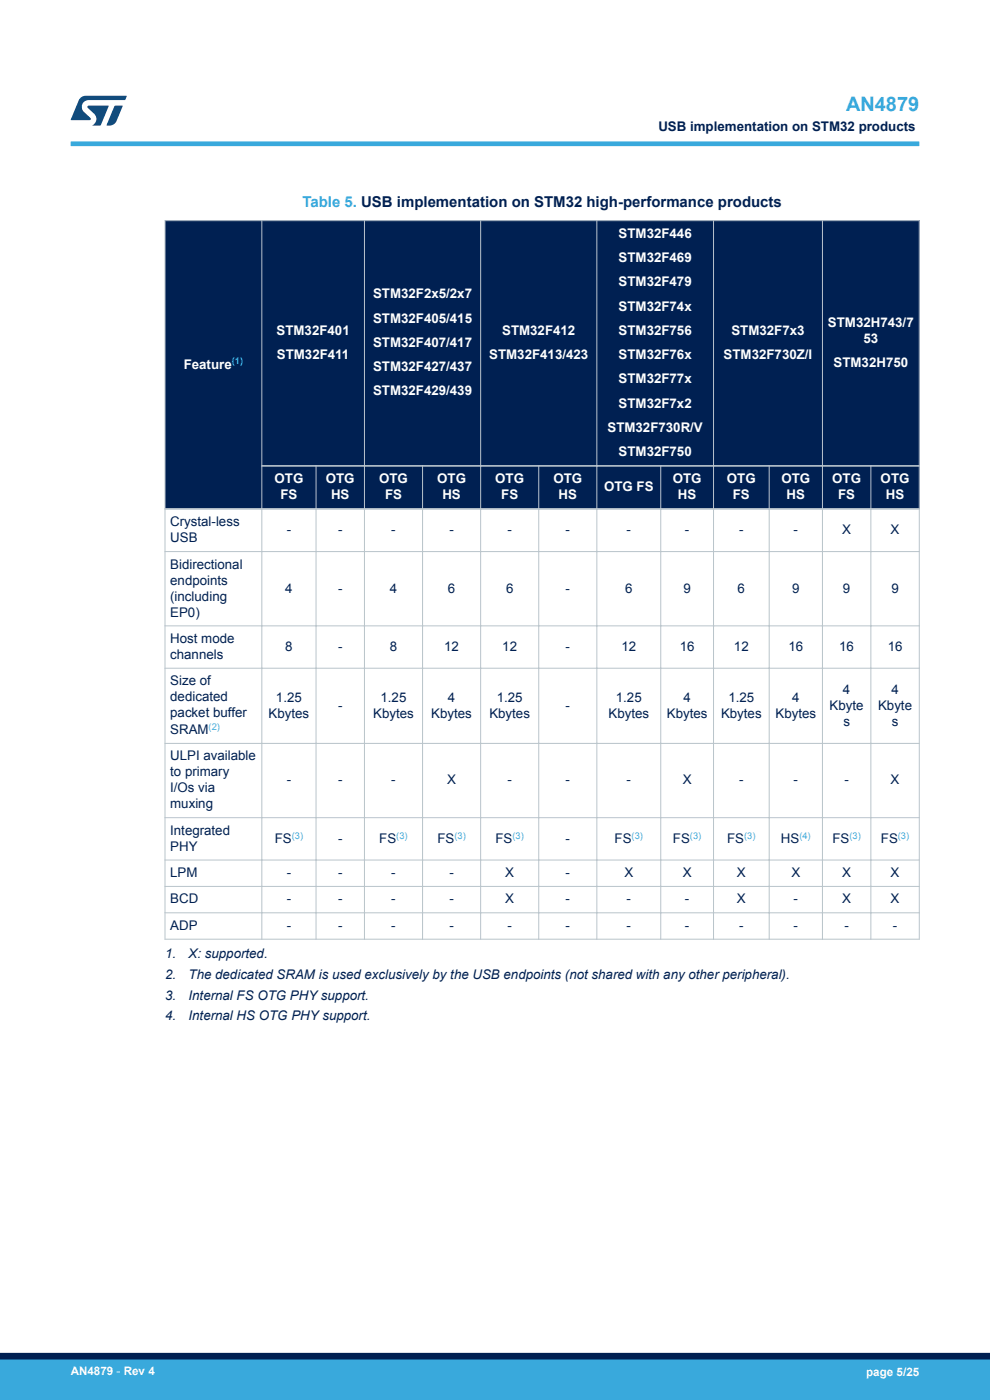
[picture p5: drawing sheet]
<svg xmlns="http://www.w3.org/2000/svg" width="210mm" height="297mm" viewBox="0 0 210 297" stroke-linecap="round" stroke-linejoin="round" font-family="sans-serif">
<defs><g id="words">
<text font-size="4.2" fill="#39a9dc" x="179.5" y="23.5">AN4879</text>
<text font-size="3.2" fill="#39a9dc" x="64.1" y="43.8">Table 5. USB implementation on STM32 high-performance products</text>
<g font-size="2.8" fill="#002052">
<text x="139.6" y="27.9">USB implementation on STM32 products</text>
<text x="36.1" y="111.6">Crystal-less</text>
<text x="60.8" y="113.3">-</text>
<text x="71.7" y="113.3">-</text>
<text x="83" y="113.3">-</text>
<text x="95.3" y="113.3">-</text>
<text x="107.6" y="113.3">-</text>
<text x="120" y="113.3">-</text>
<text x="132.9" y="113.3">-</text>
<text x="145.3" y="113.3">-</text>
<text x="156.8" y="113.3">-</text>
<text x="168.3" y="113.3">-</text>
<text x="178.7" y="113.3">X</text>
<text x="188.9" y="113.3">X</text>
<text x="36.1" y="115">USB</text>
<text x="36.1" y="120.6">Bidirectional</text>
<text x="36.1" y="124">endpoints</text>
<text x="60.5" y="125.7">4</text>
<text x="71.7" y="125.7">-</text>
<text x="82.7" y="125.7">4</text>
<text x="95" y="125.7">6</text>
<text x="107.3" y="125.7">6</text>
<text x="120" y="125.7">-</text>
<text x="132.6" y="125.7">6</text>
<text x="145" y="125.7">9</text>
<text x="156.5" y="125.7">6</text>
<text x="168" y="125.7">9</text>
<text x="178.8" y="125.7">9</text>
<text x="189.1" y="125.7">9</text>
<text x="36.1" y="127.4">(including</text>
<text x="36.1" y="130.8">EP0)</text>
<text x="36.1" y="136.4">Host mode</text>
<text x="36.1" y="139.8">channels</text>
<text x="60.5" y="138.1">8</text>
<text x="71.7" y="138.1">-</text>
<text x="82.7" y="138.1">8</text>
<text x="94.2" y="138.1">12</text>
<text x="106.5" y="138.1">12</text>
<text x="120" y="138.1">-</text>
<text x="131.8" y="138.1">12</text>
<text x="144.2" y="138.1">16</text>
<text x="155.7" y="138.1">12</text>
<text x="167.2" y="138.1">16</text>
<text x="178" y="138.1">16</text>
<text x="188.3" y="138.1">16</text>
<text x="36.1" y="145.4">Size of</text>
<text x="36.1" y="148.8">dedicated</text>
<text x="58.5" y="148.9">1.25</text>
<text x="80.7" y="148.9">1.25</text>
<text x="95" y="148.9">4</text>
<text x="105.4" y="148.9">1.25</text>
<text x="130.6" y="148.9">1.25</text>
<text x="145" y="148.9">4</text>
<text x="154.5" y="148.9">1.25</text>
<text x="168" y="148.9">4</text>
<text x="178.8" y="147.2">4</text>
<text x="189.1" y="147.2">4</text>
<text x="36.1" y="152.1">packet buffer</text>
<text x="36.1" y="155.7">SRAM</text>
<text x="57" y="152.2">Kbytes</text>
<text x="71.7" y="150.5">-</text>
<text x="79.2" y="152.2">Kbytes</text>
<text x="91.5" y="152.2">Kbytes</text>
<text x="103.8" y="152.2">Kbytes</text>
<text x="120" y="150.5">-</text>
<text x="129.1" y="152.2">Kbytes</text>
<text x="141.4" y="152.2">Kbytes</text>
<text x="152.9" y="152.2">Kbytes</text>
<text x="164.5" y="152.2">Kbytes</text>
<text x="176" y="150.5">Kbyte</text>
<text x="178.9" y="153.9">s</text>
<text x="186.3" y="150.5">Kbyte</text>
<text x="189.2" y="153.9">s</text>
<text x="36.1" y="161.3">ULPI available</text>
<text x="36.1" y="164.7">to primary</text>
<text x="60.8" y="166.4">-</text>
<text x="71.7" y="166.4">-</text>
<text x="83" y="166.4">-</text>
<text x="94.9" y="166.4">X</text>
<text x="107.6" y="166.4">-</text>
<text x="120" y="166.4">-</text>
<text x="132.9" y="166.4">-</text>
<text x="144.8" y="166.4">X</text>
<text x="156.8" y="166.4">-</text>
<text x="168.3" y="166.4">-</text>
<text x="179.1" y="166.4">-</text>
<text x="188.9" y="166.4">X</text>
<text x="36.1" y="168.1">I/Os via</text>
<text x="36.1" y="171.5">muxing</text>
<text x="36.1" y="177.1">Integrated</text>
<text x="58.3" y="178.9">FS</text>
<text x="71.7" y="178.8">-</text>
<text x="80.5" y="178.9">FS</text>
<text x="92.8" y="178.9">FS</text>
<text x="105.1" y="178.9">FS</text>
<text x="120" y="178.8">-</text>
<text x="130.4" y="178.9">FS</text>
<text x="142.7" y="178.9">FS</text>
<text x="154.2" y="178.9">FS</text>
<text x="165.6" y="178.9">HS</text>
<text x="176.6" y="178.9">FS</text>
<text x="186.9" y="178.9">FS</text>
<text x="36.1" y="180.5">PHY</text>
<text x="36.1" y="186.1">LPM</text>
<text x="36.1" y="191.7">BCD</text>
<text x="60.8" y="186.1">-</text>
<text x="60.8" y="191.7">-</text>
<text x="71.7" y="186.1">-</text>
<text x="71.7" y="191.7">-</text>
<text x="83" y="186.1">-</text>
<text x="83" y="191.7">-</text>
<text x="95.3" y="186.1">-</text>
<text x="95.3" y="191.7">-</text>
<text x="107.2" y="186.1">X</text>
<text x="107.2" y="191.7">X</text>
<text x="120" y="186.1">-</text>
<text x="120" y="191.7">-</text>
<text x="132.4" y="186.1">X</text>
<text x="132.9" y="191.7">-</text>
<text x="144.8" y="186.1">X</text>
<text x="145.3" y="191.7">-</text>
<text x="156.3" y="186.1">X</text>
<text x="156.3" y="191.7">X</text>
<text x="167.9" y="186.1">X</text>
<text x="168.3" y="191.7">-</text>
<text x="178.7" y="186.1">X</text>
<text x="178.7" y="191.7">X</text>
<text x="188.9" y="186.1">X</text>
<text x="188.9" y="191.7">X</text>
<text x="36.1" y="197.3">ADP</text>
<text x="60.8" y="197.3">-</text>
<text x="71.7" y="197.3">-</text>
<text x="83" y="197.3">-</text>
<text x="95.3" y="197.3">-</text>
<text x="107.6" y="197.3">-</text>
<text x="120" y="197.3">-</text>
<text x="132.9" y="197.3">-</text>
<text x="145.3" y="197.3">-</text>
<text x="156.8" y="197.3">-</text>
<text x="168.3" y="197.3">-</text>
<text x="179.1" y="197.3">-</text>
<text x="189.4" y="197.3">-</text>
<text x="35" y="203.3">1.</text>
<text x="40" y="203.3">X: supported.</text>
<text x="35" y="207.7">2.</text>
<text x="40" y="207.7">The dedicated SRAM is used exclusively by the USB endpoints (not shared with any other peripheral).</text>
<text x="35" y="212.1">3.</text>
<text x="40" y="212.1">Internal FS OTG PHY support.</text>
<text x="35" y="216.5">4.</text>
<text x="40" y="216.5">Internal HS OTG PHY support.</text>
</g>
<g font-size="2.8" fill="#fff">
<text x="131.2" y="50.4">STM32F446</text>
<text x="131.2" y="55.6">STM32F469</text>
<text x="79.1" y="63.3">STM32F2x5/2x7</text>
<text x="131.2" y="60.7">STM32F479</text>
<text x="131.2" y="65.9">STM32F74x</text>
<text x="58.7" y="71">STM32F401</text>
<text x="79.1" y="68.4">STM32F405/415</text>
<text x="106.5" y="71">STM32F412</text>
<text x="131.2" y="71">STM32F756</text>
<text x="155.1" y="71">STM32F7x3</text>
<text x="175.6" y="69.3">STM32H743/7</text>
<text x="58.7" y="76.2">STM32F411</text>
<text x="79.1" y="73.6">STM32F407/417</text>
<text x="103.8" y="76.2">STM32F413/423</text>
<text x="131.2" y="76.2">STM32F76x</text>
<text x="153.5" y="76.2">STM32F730Z/I</text>
<text x="176.8" y="77.9">STM32H750</text>
<text x="183.2" y="72.7">53</text>
<text x="39" y="78.3">Feature</text>
<text x="79.1" y="78.8">STM32F427/437</text>
<text x="79.1" y="83.9">STM32F429/439</text>
<text x="131.2" y="81.3">STM32F77x</text>
<text x="131.2" y="86.5">STM32F7x2</text>
<text x="128.9" y="91.6">STM32F730R/V</text>
<text x="131.2" y="96.8">STM32F750</text>
<text x="58.2" y="102.5">OTG</text>
<text x="59.5" y="105.9">FS</text>
<text x="69.1" y="102.5">OTG</text>
<text x="70.2" y="105.9">HS</text>
<text x="80.4" y="102.5">OTG</text>
<text x="81.7" y="105.9">FS</text>
<text x="92.7" y="102.5">OTG</text>
<text x="93.8" y="105.9">HS</text>
<text x="105.1" y="102.5">OTG</text>
<text x="106.3" y="105.9">FS</text>
<text x="117.4" y="102.5">OTG</text>
<text x="118.5" y="105.9">HS</text>
<text x="128.1" y="104.2">OTG FS</text>
<text x="142.7" y="102.5">OTG</text>
<text x="143.8" y="105.9">HS</text>
<text x="154.2" y="102.5">OTG</text>
<text x="155.5" y="105.9">FS</text>
<text x="165.8" y="102.5">OTG</text>
<text x="166.9" y="105.9">HS</text>
<text x="176.5" y="102.5">OTG</text>
<text x="177.8" y="105.9">FS</text>
<text x="186.8" y="102.5">OTG</text>
<text x="187.9" y="105.9">HS</text>
</g>
<g font-size="2.5" fill="#fff">
<text x="15" y="291.6">AN4879 - Rev 4</text>
<text x="183.7" y="291.9">page 5/25</text>
</g>
<g font-size="2" fill="#39a9dc">
<text x="49.2" y="77.3">(1)</text>
<text x="44.3" y="154.8">(2)</text>
<text x="61.9" y="177.9">(3)</text>
<text x="84.1" y="177.9">(3)</text>
<text x="96.4" y="177.9">(3)</text>
<text x="108.7" y="177.9">(3)</text>
<text x="134" y="177.9">(3)</text>
<text x="146.4" y="177.9">(3)</text>
<text x="157.9" y="177.9">(3)</text>
<text x="169.6" y="177.9">(4)</text>
<text x="180.2" y="177.9">(3)</text>
<text x="190.5" y="177.9">(3)</text>
</g>
</g></defs>
<g fill="#002052">
<path d="M35 46.8h160v61.2h-160z" fill-rule="evenodd"/>
<path d="M35 46.8h160v52h-160z" fill-rule="evenodd"/>
<path d="M35 98.8h160v9.2h-160z" fill-rule="evenodd"/>
<path d="M35.1 46.9h20.3v60.9h-20.3z" fill-rule="evenodd"/>
</g>
<g fill="none" stroke="#b9c4ca" stroke-width=".21">
<path d="M34.9 46.8h160.2M35 46.7v152.7M55.5 46.7v152.7M77.3 46.7v152.7M102 46.7v152.7M126.6 46.7v152.7M151.4 46.7v152.7M174.5 46.7v152.7M195 46.7v152.7M67 98.7v100.7M89.6 98.7v100.7M114.3 98.7v100.7"/>
<path d="M140.2 98.7v100.7M163.2 98.7v100.7M184.7 98.7v100.7M34.9 117h160.2M34.9 132.8h160.2M34.9 141.8h160.2M34.9 157.7h160.2M34.9 173.5h160.2M34.9 182.4h160.2M34.9 188h160.2M34.9 193.6h160.2M34.9 199.2h160.2"/>
</g>
<path d="M55.4 98.8h139.7M34.9 108h160.2" fill="none" stroke="#b9c4ca" stroke-width=".35"/>
<path d="M15 30.5h180" fill="none" stroke="#39a9dc" stroke-width="1"/>
<g fill="#005288">
<path d="M17.1 20.7l1.1-.4 8.7 .1-.4 .8h-7.6a1.45 1.45 0 0 0-1.4 .9 1.45 1.45 0 0 0 .2 1.6l1.5 1.3v.4l-4.2 .1 1.7-4.2z"/>
<path d="M24.3 22.4l1.7 .1-1.3 3.2a1.6 1.6 0 0 1-1.5 .9l-.6-.1z"/>
<path d="M18.6 22.5h4.5l-1.8 4.1h-1.7a1.54 1.54 0 0 0 .4-2.4l-1.4-1.3z"/>
</g>
<g fill="#39a9dc">
<path d="M0 288.4h210v8.6h-210z" fill-rule="evenodd"/>
<path d="M-.1 288.4h210.2v4.4h-210.2z" fill-rule="evenodd"/>
</g>
<path d="M0 287.7h210" fill="none" stroke="#002052" stroke-width="1.4"/>
<use href="#words"/>
</svg>
